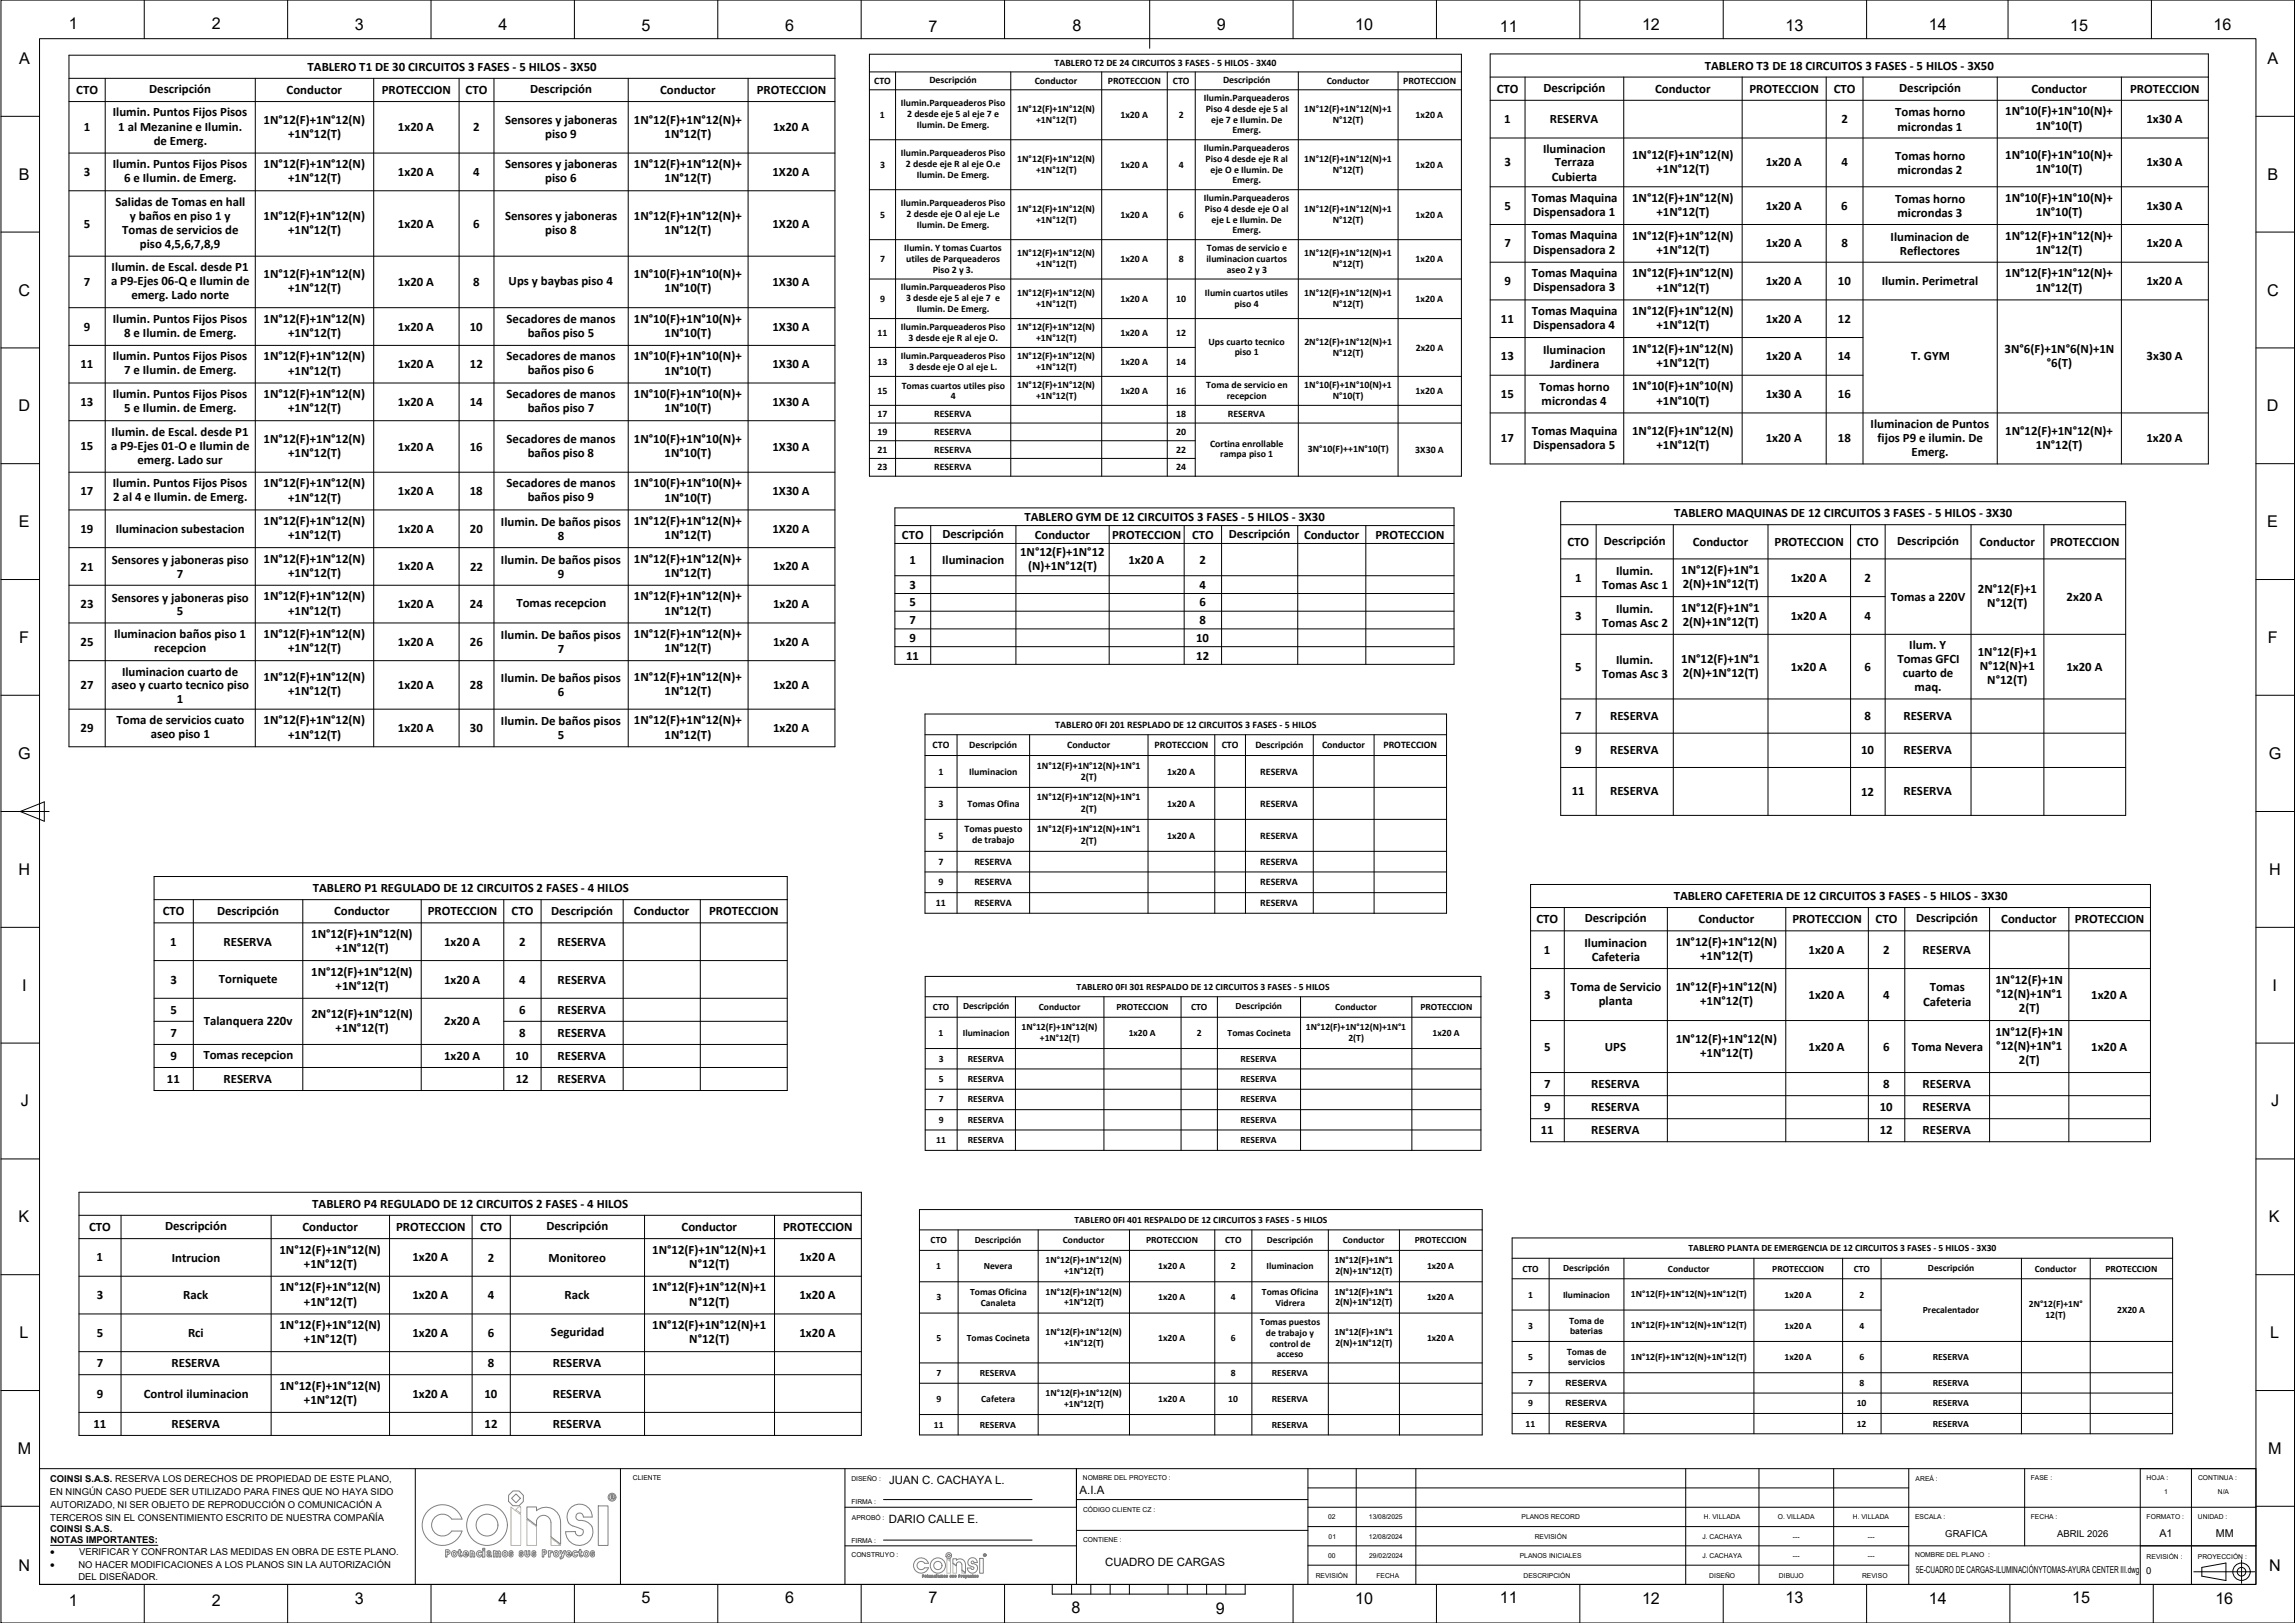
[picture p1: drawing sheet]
<svg xmlns="http://www.w3.org/2000/svg" width="1000mm" height="707mm" viewBox="0 0 1000 707" stroke-linecap="round" stroke-linejoin="round" font-family="sans-serif">
<defs><g id="words">
<g font-size="7">
<text x="29.9" y="12.7">1</text>
<text x="92.2" y="12.7">2</text>
<text x="154.6" y="13.2">3</text>
<text x="217.3" y="13.2">4</text>
<text x="279.6" y="13.7">5</text>
<text x="342.1" y="13.7">6</text>
<text x="404.6" y="13.8">7</text>
<text x="467.4" y="13.7">8</text>
<text x="530.3" y="13.2">9</text>
<text x="590.6" y="13.2">10</text>
<text x="653.5" y="13.8">11</text>
<text x="715.6" y="13.2">12</text>
<text x="778" y="13.7">13</text>
<text x="840.5" y="13.2">14</text>
<text x="902.1" y="13.7">15</text>
<text x="964.6" y="13.2">16</text>
<text x="8.3" y="27.9">A</text>
<text x="988.1" y="27.9">A</text>
<text x="8.3" y="78.3">B</text>
<text x="988.1" y="78.3">B</text>
<text x="8.1" y="128.7">C</text>
<text x="987.9" y="128.7">C</text>
<text x="8" y="179.2">D</text>
<text x="987.9" y="179.2">D</text>
<text x="8.2" y="229.6">E</text>
<text x="988.1" y="229.6">E</text>
<text x="8.4" y="280">F</text>
<text x="988.2" y="280">F</text>
<text x="8" y="330.7">G</text>
<text x="988.7" y="330.7">G</text>
<text x="8.1" y="381.1">H</text>
<text x="988.8" y="381.1">H</text>
<text x="9.7" y="431.6">I</text>
<text x="990.4" y="431.6">I</text>
<text x="9.1" y="482">J</text>
<text x="989.8" y="482">J</text>
<text x="8" y="532.5">K</text>
<text x="988.8" y="532.5">K</text>
<text x="8.6" y="582.9">L</text>
<text x="989.3" y="582.9">L</text>
<text x="7.7" y="633.3">M</text>
<text x="988.4" y="633.3">M</text>
<text x="8.1" y="684.2">N</text>
<text x="988.8" y="684.2">N</text>
<text x="29.9" y="699.4">1</text>
<text x="92.2" y="699.4">2</text>
<text x="154.6" y="698.8">3</text>
<text x="217.3" y="698.9">4</text>
<text x="279.6" y="698.2">5</text>
<text x="342.1" y="698.2">6</text>
<text x="404.6" y="698.3">7</text>
<text x="590.6" y="698.8">10</text>
<text x="653.5" y="698.3">11</text>
<text x="715.6" y="698.9">12</text>
<text x="778" y="698.2">13</text>
<text x="840.5" y="698.9">14</text>
<text x="903" y="698.2">15</text>
<text x="965.4" y="698.8">16</text>
<text x="467" y="702.5">8</text>
<text x="529.9" y="703">9</text>
</g>
<g font-size="5.6">
<text x="134" y="30.9">TABLERO T1 DE 30 CIRCUITOS 3 FASES - 5 HILOS - 3X50</text>
<text x="742.9" y="30.3">TABLERO T3 DE 18 CIRCUITOS 3 FASES - 5 HILOS - 3X50</text>
<text x="33.2" y="40.9">CTO</text>
<text x="65" y="40.6">Descripción</text>
<text x="124.9" y="41.1">Conductor</text>
<text x="166.3" y="40.9">PROTECCION</text>
<text x="202.9" y="40.9">CTO</text>
<text x="231" y="40.6">Descripción</text>
<text x="287.7" y="41.1">Conductor</text>
<text x="329.8" y="40.9">PROTECCION</text>
<text x="652.2" y="40.4">CTO</text>
<text x="672.6" y="40">Descripción</text>
<text x="721.2" y="40.5">Conductor</text>
<text x="762.4" y="40.4">PROTECCION</text>
<text x="799.1" y="40.4">CTO</text>
<text x="827.6" y="40">Descripción</text>
<text x="885.2" y="40.5">Conductor</text>
<text x="928.3" y="40.4">PROTECCION</text>
<text x="49.1" y="50.7">Ilumin. Puntos Fijos Pisos</text>
<text x="114.9" y="53.8">1N°12(F)+1N°12(N)</text>
<text x="220.1" y="53.8">Sensores y jaboneras</text>
<text x="276.3" y="53.8">1N°12(F)+1N°12(N)+</text>
<text x="655.5" y="53.7">1</text>
<text x="675.4" y="53.7">RESERVA</text>
<text x="802.4" y="53.7">2</text>
<text x="825.9" y="50.7">Tomas horno</text>
<text x="873.8" y="50.2">1N°10(F)+1N°10(N)+</text>
<text x="935.4" y="53.7">1x30 A</text>
<text x="36.5" y="57.2">1</text>
<text x="51.6" y="56.9">1 al Mezanine e Ilumin.</text>
<text x="173.4" y="57.2">1x20 A</text>
<text x="206.2" y="57.3">2</text>
<text x="237.6" y="59.9">piso 9</text>
<text x="336.9" y="57.2">1x20 A</text>
<text x="826.9" y="56.9">microndas 1</text>
<text x="887.2" y="56.5">1N°10(T)</text>
<text x="67" y="63">de Emerg.</text>
<text x="125.6" y="60">+1N°12(T)</text>
<text x="289.6" y="60">1N°12(T)</text>
<text x="672.4" y="66.6">Iluminacion</text>
<text x="711.2" y="69.1">1N°12(F)+1N°12(N)</text>
<text x="825.9" y="69.6">Tomas horno</text>
<text x="873.8" y="69.1">1N°10(F)+1N°10(N)+</text>
<text x="36.5" y="76.7">3</text>
<text x="49.1" y="73.2">Ilumin. Puntos Fijos Pisos</text>
<text x="114.9" y="73.2">1N°12(F)+1N°12(N)</text>
<text x="173.4" y="76.7">1x20 A</text>
<text x="206.2" y="76.7">4</text>
<text x="220.1" y="73.2">Sensores y jaboneras</text>
<text x="276.3" y="73.2">1N°12(F)+1N°12(N)+</text>
<text x="336.6" y="76.7">1X20 A</text>
<text x="655.6" y="72.5">3</text>
<text x="677.6" y="72.5">Terraza</text>
<text x="721.9" y="75.3">+1N°12(T)</text>
<text x="769.5" y="72.5">1x20 A</text>
<text x="802.4" y="72.5">4</text>
<text x="826.9" y="75.7">microndas 2</text>
<text x="887.2" y="75.3">1N°10(T)</text>
<text x="935.4" y="72.5">1x30 A</text>
<text x="54.1" y="79.4">6 e Ilumin. de Emerg.</text>
<text x="125.6" y="79.5">+1N°12(T)</text>
<text x="237.6" y="79.3">piso 6</text>
<text x="289.6" y="79.5">1N°12(T)</text>
<text x="676.2" y="78.7">Cubierta</text>
<text x="50.3" y="89.5">Salidas de Tomas en hall</text>
<text x="667.6" y="87.8">Tomas Maquina</text>
<text x="711.2" y="87.9">1N°12(F)+1N°12(N)</text>
<text x="825.9" y="88.3">Tomas horno</text>
<text x="873.8" y="87.9">1N°10(F)+1N°10(N)+</text>
<text x="56.6" y="95.7">y baños en piso 1 y</text>
<text x="114.9" y="95.7">1N°12(F)+1N°12(N)</text>
<text x="220.1" y="95.7">Sensores y jaboneras</text>
<text x="276.3" y="95.7">1N°12(F)+1N°12(N)+</text>
<text x="655.6" y="91.3">5</text>
<text x="668.1" y="94">Dispensadora 1</text>
<text x="721.9" y="94.1">+1N°12(T)</text>
<text x="769.5" y="91.4">1x20 A</text>
<text x="802.4" y="91.4">6</text>
<text x="826.9" y="94.5">microndas 3</text>
<text x="887.2" y="94.1">1N°10(T)</text>
<text x="935.4" y="91.4">1x30 A</text>
<text x="36.5" y="99.1">5</text>
<text x="53.3" y="101.9">Tomas de servicios de</text>
<text x="125.6" y="101.9">+1N°12(T)</text>
<text x="173.4" y="99.1">1x20 A</text>
<text x="206.2" y="99.1">6</text>
<text x="237.6" y="101.8">piso 8</text>
<text x="289.6" y="101.9">1N°12(T)</text>
<text x="336.6" y="99.1">1X20 A</text>
<text x="61" y="107.9">piso 4,5,6,7,8,9</text>
<text x="655.6" y="107.8">7</text>
<text x="667.6" y="104.3">Tomas Maquina</text>
<text x="711.2" y="104.4">1N°12(F)+1N°12(N)</text>
<text x="769.5" y="107.8">1x20 A</text>
<text x="802.4" y="107.8">8</text>
<text x="823.9" y="104.8">Iluminacion de</text>
<text x="873.8" y="104.4">1N°12(F)+1N°12(N)+</text>
<text x="935.4" y="107.8">1x20 A</text>
<text x="668.1" y="110.4">Dispensadora 2</text>
<text x="721.9" y="110.6">+1N°12(T)</text>
<text x="827.9" y="111">Reflectores</text>
<text x="887.2" y="110.6">1N°12(T)</text>
<text x="48.6" y="118">Ilumin. de Escal. desde P1</text>
<text x="36.5" y="124.6">7</text>
<text x="48.4" y="124.2">a P9-Ejes 06-Q e Ilumin de</text>
<text x="114.9" y="121.2">1N°12(F)+1N°12(N)</text>
<text x="173.4" y="124.6">1x20 A</text>
<text x="206.2" y="124.6">8</text>
<text x="221.7" y="124.2">Ups y baybas piso 4</text>
<text x="276.3" y="121.2">1N°10(F)+1N°10(N)+</text>
<text x="336.6" y="124.6">1X30 A</text>
<text x="655.6" y="124.2">9</text>
<text x="667.6" y="120.7">Tomas Maquina</text>
<text x="711.2" y="120.7">1N°12(F)+1N°12(N)</text>
<text x="769.5" y="124.2">1x20 A</text>
<text x="800.9" y="124.2">10</text>
<text x="820" y="124.3">Ilumin. Perimetral</text>
<text x="873.8" y="120.7">1N°12(F)+1N°12(N)+</text>
<text x="935.4" y="124.2">1x20 A</text>
<text x="57.2" y="130.3">emerg. Lado norte</text>
<text x="125.6" y="127.4">+1N°12(T)</text>
<text x="289.6" y="127.4">1N°10(T)</text>
<text x="668.1" y="126.8">Dispensadora 3</text>
<text x="721.9" y="127">+1N°12(T)</text>
<text x="887.2" y="127">1N°12(T)</text>
<text x="667.6" y="137.1">Tomas Maquina</text>
<text x="711.2" y="137.2">1N°12(F)+1N°12(N)</text>
<text x="36.6" y="144">9</text>
<text x="49.1" y="140.5">Ilumin. Puntos Fijos Pisos</text>
<text x="114.9" y="140.5">1N°12(F)+1N°12(N)</text>
<text x="173.4" y="144">1x20 A</text>
<text x="204.7" y="144">10</text>
<text x="220.8" y="140.5">Secadores de manos</text>
<text x="276.3" y="140.5">1N°10(F)+1N°10(N)+</text>
<text x="336.6" y="144">1X30 A</text>
<text x="654.1" y="140.6">11</text>
<text x="668.1" y="143.3">Dispensadora 4</text>
<text x="721.9" y="143.4">+1N°12(T)</text>
<text x="769.5" y="140.6">1x20 A</text>
<text x="800.9" y="140.6">12</text>
<text x="54.1" y="146.7">8 e Ilumin. de Emerg.</text>
<text x="125.6" y="146.8">+1N°12(T)</text>
<text x="230" y="146.7">baños piso 5</text>
<text x="289.6" y="146.8">1N°10(T)</text>
<text x="672.4" y="154.1">Iluminacion</text>
<text x="711.2" y="153.6">1N°12(F)+1N°12(N)</text>
<text x="873.6" y="153.6">3N°6(F)+1N°6(N)+1N</text>
<text x="35.1" y="160.4">11</text>
<text x="49.1" y="157">Ilumin. Puntos Fijos Pisos</text>
<text x="114.9" y="157">1N°12(F)+1N°12(N)</text>
<text x="173.4" y="160.4">1x20 A</text>
<text x="204.8" y="160.4">12</text>
<text x="220.8" y="157">Secadores de manos</text>
<text x="276.3" y="157">1N°10(F)+1N°10(N)+</text>
<text x="336.6" y="160.4">1X30 A</text>
<text x="654.1" y="157">13</text>
<text x="675.5" y="160.2">Jardinera</text>
<text x="721.9" y="159.9">+1N°12(T)</text>
<text x="769.5" y="157">1x20 A</text>
<text x="800.9" y="157">14</text>
<text x="832.9" y="157">T. GYM</text>
<text x="892" y="159.9">°6(T)</text>
<text x="935.5" y="157">3x30 A</text>
<text x="54.1" y="163.1">7 e Ilumin. de Emerg.</text>
<text x="125.6" y="163.2">+1N°12(T)</text>
<text x="230" y="163.1">baños piso 6</text>
<text x="289.6" y="163.2">1N°10(T)</text>
<text x="49.1" y="173.4">Ilumin. Puntos Fijos Pisos</text>
<text x="114.9" y="173.4">1N°12(F)+1N°12(N)</text>
<text x="220.8" y="173.4">Secadores de manos</text>
<text x="276.3" y="173.4">1N°10(F)+1N°10(N)+</text>
<text x="654.1" y="173.4">15</text>
<text x="670.9" y="170.4">Tomas horno</text>
<text x="711.2" y="170">1N°10(F)+1N°10(N)</text>
<text x="769.5" y="173.4">1x30 A</text>
<text x="800.9" y="173.4">16</text>
<text x="35.1" y="176.8">13</text>
<text x="54.1" y="179.5">5 e Ilumin. de Emerg.</text>
<text x="125.6" y="179.7">+1N°12(T)</text>
<text x="173.4" y="176.8">1x20 A</text>
<text x="204.7" y="176.8">14</text>
<text x="230" y="179.5">baños piso 7</text>
<text x="289.6" y="179.7">1N°10(T)</text>
<text x="336.6" y="176.8">1X30 A</text>
<text x="671.8" y="176.6">microndas 4</text>
<text x="721.9" y="176.2">+1N°10(T)</text>
<text x="48.6" y="189.7">Ilumin. de Escal. desde P1</text>
<text x="667.6" y="189.3">Tomas Maquina</text>
<text x="711.2" y="189.3">1N°12(F)+1N°12(N)</text>
<text x="815.2" y="186.4">Iluminacion de Puntos</text>
<text x="873.8" y="189.3">1N°12(F)+1N°12(N)+</text>
<text x="35.1" y="196.2">15</text>
<text x="48.4" y="195.9">a P9-Ejes 01-O e Ilumin de</text>
<text x="114.9" y="192.8">1N°12(F)+1N°12(N)</text>
<text x="173.4" y="196.3">1x20 A</text>
<text x="204.7" y="196.3">16</text>
<text x="220.8" y="192.8">Secadores de manos</text>
<text x="276.3" y="192.8">1N°10(F)+1N°10(N)+</text>
<text x="336.6" y="196.3">1X30 A</text>
<text x="654" y="192.7">17</text>
<text x="668.1" y="195.4">Dispensadora 5</text>
<text x="721.9" y="195.6">+1N°12(T)</text>
<text x="769.5" y="192.7">1x20 A</text>
<text x="800.9" y="192.7">18</text>
<text x="818.2" y="192.5">fijos P9 e ilumin. De</text>
<text x="887.2" y="195.6">1N°12(T)</text>
<text x="935.4" y="192.7">1x20 A</text>
<text x="59.9" y="202.1">emerg. Lado sur</text>
<text x="125.6" y="199.1">+1N°12(T)</text>
<text x="230" y="199">baños piso 8</text>
<text x="289.6" y="199.1">1N°10(T)</text>
<text x="833" y="198.4">Emerg.</text>
<text x="35.1" y="215.7">17</text>
<text x="49.1" y="212.2">Ilumin. Puntos Fijos Pisos</text>
<text x="114.9" y="212.3">1N°12(F)+1N°12(N)</text>
<text x="173.4" y="215.7">1x20 A</text>
<text x="204.7" y="215.7">18</text>
<text x="220.8" y="212.2">Secadores de manos</text>
<text x="276.3" y="212.3">1N°10(F)+1N°10(N)+</text>
<text x="336.6" y="215.7">1X30 A</text>
<text x="49.4" y="218.4">2 al 4 e Ilumin. de Emerg.</text>
<text x="125.6" y="218.5">+1N°12(T)</text>
<text x="230" y="218.4">baños piso 9</text>
<text x="289.6" y="218.5">1N°10(T)</text>
<text x="446.4" y="226.8">TABLERO GYM DE 12 CIRCUITOS 3 FASES - 5 HILOS - 3X30</text>
<text x="729.6" y="225">TABLERO MAQUINAS DE 12 CIRCUITOS 3 FASES - 5 HILOS - 3X30</text>
<text x="35.1" y="232.1">19</text>
<text x="50.4" y="232.2">Iluminacion subestacion</text>
<text x="114.9" y="228.6">1N°12(F)+1N°12(N)</text>
<text x="173.4" y="232.1">1x20 A</text>
<text x="204.8" y="232.1">20</text>
<text x="218.3" y="229.2">Ilumin. De baños pisos</text>
<text x="276.3" y="228.6">1N°12(F)+1N°12(N)+</text>
<text x="336.6" y="232.1">1X20 A</text>
<text x="125.6" y="234.9">+1N°12(T)</text>
<text x="243.1" y="235.2">8</text>
<text x="289.6" y="234.9">1N°12(T)</text>
<text x="393.1" y="234.6">CTO</text>
<text x="410.7" y="234.3">Descripción</text>
<text x="450.9" y="234.7">Conductor</text>
<text x="484.7" y="234.6">PROTECCION</text>
<text x="519.5" y="234.6">CTO</text>
<text x="535.5" y="234.3">Descripción</text>
<text x="568.3" y="234.7">Conductor</text>
<text x="599.4" y="234.6">PROTECCION</text>
<text x="683.1" y="237.8">CTO</text>
<text x="698.9" y="237.4">Descripción</text>
<text x="737.7" y="237.9">Conductor</text>
<text x="773.3" y="237.8">PROTECCION</text>
<text x="809.2" y="237.8">CTO</text>
<text x="826.7" y="237.4">Descripción</text>
<text x="862.6" y="237.9">Conductor</text>
<text x="893.4" y="237.8">PROTECCION</text>
<text x="48.7" y="245.7">Sensores y jaboneras piso</text>
<text x="114.9" y="245.1">1N°12(F)+1N°12(N)</text>
<text x="218.3" y="245.6">Ilumin. De baños pisos</text>
<text x="276.3" y="245.1">1N°12(F)+1N°12(N)+</text>
<text x="396.3" y="245.5">1</text>
<text x="410.6" y="245.6">Iluminacion</text>
<text x="444.6" y="242.1">1N°12(F)+1N°12</text>
<text x="491.7" y="245.5">1x20 A</text>
<text x="522.8" y="245.6">2</text>
<text x="35.1" y="248.5">21</text>
<text x="77.1" y="251.6">7</text>
<text x="125.6" y="251.3">+1N°12(T)</text>
<text x="173.4" y="248.5">1x20 A</text>
<text x="204.9" y="248.5">22</text>
<text x="243.1" y="251.6">9</text>
<text x="289.6" y="251.3">1N°12(T)</text>
<text x="336.9" y="248.5">1x20 A</text>
<text x="448" y="248.3">(N)+1N°12(T)</text>
<text x="704.3" y="250.6">Ilumin.</text>
<text x="732.7" y="250">1N°12(F)+1N°1</text>
<text x="396.4" y="256.4">3</text>
<text x="522.8" y="256.4">4</text>
<text x="686.4" y="253.4">1</text>
<text x="698.2" y="256.5">Tomas Asc 1</text>
<text x="733.3" y="256.3">2(N)+1N°12(T)</text>
<text x="780.4" y="253.4">1x20 A</text>
<text x="812.5" y="253.5">2</text>
<text x="48.7" y="262.1">Sensores y jaboneras piso</text>
<text x="114.9" y="261.5">1N°12(F)+1N°12(N)</text>
<text x="276.3" y="261.5">1N°12(F)+1N°12(N)+</text>
<text x="824.1" y="261.7">Tomas a 220V</text>
<text x="861.9" y="258.2">2N°12(F)+1</text>
<text x="900.6" y="261.7">2x20 A</text>
<text x="35.1" y="264.9">23</text>
<text x="77.1" y="268">5</text>
<text x="125.6" y="267.8">+1N°12(T)</text>
<text x="173.4" y="264.9">1x20 A</text>
<text x="204.8" y="265">24</text>
<text x="225" y="264.5">Tomas recepcion</text>
<text x="289.6" y="267.8">1N°12(T)</text>
<text x="336.9" y="264.9">1x20 A</text>
<text x="396.4" y="264.1">5</text>
<text x="522.7" y="264.1">6</text>
<text x="686.4" y="269.9">3</text>
<text x="704.3" y="267">Ilumin.</text>
<text x="732.7" y="266.4">1N°12(F)+1N°1</text>
<text x="780.4" y="269.9">1x20 A</text>
<text x="812.6" y="269.9">4</text>
<text x="866" y="264.5">N°12(T)</text>
<text x="396.4" y="271.8">7</text>
<text x="522.8" y="271.8">8</text>
<text x="698.2" y="273">Tomas Asc 2</text>
<text x="733.3" y="272.7">2(N)+1N°12(T)</text>
<text x="35.1" y="281.3">25</text>
<text x="49.7" y="278">Iluminacion baños piso 1</text>
<text x="114.9" y="277.9">1N°12(F)+1N°12(N)</text>
<text x="173.4" y="281.3">1x20 A</text>
<text x="204.8" y="281.3">26</text>
<text x="218.3" y="278.5">Ilumin. De baños pisos</text>
<text x="276.3" y="277.9">1N°12(F)+1N°12(N)+</text>
<text x="336.9" y="281.3">1x20 A</text>
<text x="396.4" y="279.6">9</text>
<text x="521.3" y="279.6">10</text>
<text x="67.2" y="284">recepcion</text>
<text x="125.6" y="284.1">+1N°12(T)</text>
<text x="243.1" y="284.4">7</text>
<text x="289.6" y="284.1">1N°12(T)</text>
<text x="394.9" y="287.3">11</text>
<text x="521.3" y="287.3">12</text>
<text x="832" y="282.8">Ilum. Y</text>
<text x="861.9" y="285.6">1N°12(F)+1</text>
<text x="686.4" y="292.1">5</text>
<text x="704.3" y="289.3">Ilumin.</text>
<text x="732.7" y="288.7">1N°12(F)+1N°1</text>
<text x="780.4" y="292.1">1x20 A</text>
<text x="812.5" y="292.1">6</text>
<text x="826.9" y="288.7">Tomas GFCI</text>
<text x="862.8" y="291.8">N°12(N)+1</text>
<text x="900.5" y="292.1">1x20 A</text>
<text x="53.2" y="294.3">Iluminacion cuarto de</text>
<text x="114.9" y="296.7">1N°12(F)+1N°12(N)</text>
<text x="218.3" y="297.2">Ilumin. De baños pisos</text>
<text x="276.3" y="296.7">1N°12(F)+1N°12(N)+</text>
<text x="698.2" y="295.2">Tomas Asc 3</text>
<text x="733.3" y="295">2(N)+1N°12(T)</text>
<text x="829.2" y="294.9">cuarto de</text>
<text x="866" y="298.1">N°12(T)</text>
<text x="35.1" y="300.1">27</text>
<text x="48.6" y="300.3">aseo y cuarto tecnico piso</text>
<text x="125.6" y="302.9">+1N°12(T)</text>
<text x="173.4" y="300.1">1x20 A</text>
<text x="204.8" y="300.1">28</text>
<text x="243.1" y="303.2">6</text>
<text x="289.6" y="302.9">1N°12(T)</text>
<text x="336.9" y="300.1">1x20 A</text>
<text x="834.3" y="300.8">maq.</text>
<text x="77" y="306.2">1</text>
<text x="50.8" y="315.5">Toma de servicios cuato</text>
<text x="114.9" y="315.4">1N°12(F)+1N°12(N)</text>
<text x="218.3" y="316">Ilumin. De baños pisos</text>
<text x="276.3" y="315.4">1N°12(F)+1N°12(N)+</text>
<text x="686.4" y="313.7">7</text>
<text x="701.7" y="313.7">RESERVA</text>
<text x="812.5" y="313.7">8</text>
<text x="829.5" y="313.7">RESERVA</text>
<text x="35.1" y="318.9">29</text>
<text x="65.7" y="321.5">aseo piso 1</text>
<text x="125.6" y="321.7">+1N°12(T)</text>
<text x="173.4" y="318.9">1x20 A</text>
<text x="204.8" y="318.9">30</text>
<text x="243.1" y="321.9">5</text>
<text x="289.6" y="321.7">1N°12(T)</text>
<text x="336.9" y="318.9">1x20 A</text>
<text x="686.5" y="328.6">9</text>
<text x="701.7" y="328.6">RESERVA</text>
<text x="811" y="328.6">10</text>
<text x="829.5" y="328.6">RESERVA</text>
<text x="685" y="346.5">11</text>
<text x="701.7" y="346.5">RESERVA</text>
<text x="811.1" y="346.5">12</text>
<text x="829.5" y="346.5">RESERVA</text>
<text x="136.3" y="388.6">TABLERO P1 REGULADO DE 12 CIRCUITOS 2 FASES - 4 HILOS</text>
<text x="729.4" y="392">TABLERO CAFETERIA DE 12 CIRCUITOS 3 FASES - 5 HILOS - 3X30</text>
<text x="71" y="398.7">CTO</text>
<text x="94.6" y="398.4">Descripción</text>
<text x="145.6" y="398.8">Conductor</text>
<text x="186.4" y="398.7">PROTECCION</text>
<text x="222.9" y="398.7">CTO</text>
<text x="240.2" y="398.4">Descripción</text>
<text x="276.2" y="398.8">Conductor</text>
<text x="309" y="398.7">PROTECCION</text>
<text x="690.6" y="401.8">Descripción</text>
<text x="835" y="401.8">Descripción</text>
<text x="669.6" y="402.2">CTO</text>
<text x="740.2" y="402.3">Conductor</text>
<text x="781.1" y="402.2">PROTECCION</text>
<text x="817.4" y="402.2">CTO</text>
<text x="872.1" y="402.3">Conductor</text>
<text x="904.2" y="402.2">PROTECCION</text>
<text x="74.2" y="412">1</text>
<text x="97.4" y="412">RESERVA</text>
<text x="135.6" y="408.6">1N°12(F)+1N°12(N)</text>
<text x="193.5" y="412">1x20 A</text>
<text x="226.2" y="412">2</text>
<text x="243" y="412">RESERVA</text>
<text x="690.5" y="412.5">Iluminacion</text>
<text x="730.2" y="412">1N°12(F)+1N°12(N)</text>
<text x="146.3" y="414.8">+1N°12(T)</text>
<text x="672.8" y="415.5">1</text>
<text x="693.6" y="418.6">Cafeteria</text>
<text x="740.9" y="418.3">+1N°12(T)</text>
<text x="788.2" y="415.4">1x20 A</text>
<text x="820.7" y="415.5">2</text>
<text x="837.9" y="415.4">RESERVA</text>
<text x="135.6" y="425">1N°12(F)+1N°12(N)</text>
<text x="74.3" y="428.4">3</text>
<text x="95.3" y="428">Torniquete</text>
<text x="146.3" y="431.2">+1N°12(T)</text>
<text x="193.5" y="428.4">1x20 A</text>
<text x="226.3" y="428.4">4</text>
<text x="243" y="428.4">RESERVA</text>
<text x="684.4" y="431.5">Toma de Servicio</text>
<text x="730.2" y="431.5">1N°12(F)+1N°12(N)</text>
<text x="841" y="431.8">Tomas</text>
<text x="869.6" y="428.4">1N°12(F)+1N</text>
<text x="672.9" y="435">3</text>
<text x="696.7" y="437.7">planta</text>
<text x="740.9" y="437.8">+1N°12(T)</text>
<text x="788.2" y="435">1x20 A</text>
<text x="820.7" y="435">4</text>
<text x="869.9" y="434.7">°12(N)+1N°1</text>
<text x="911.3" y="435">1x20 A</text>
<text x="74.3" y="441.6">5</text>
<text x="135.7" y="443.2">2N°12(F)+1N°12(N)</text>
<text x="226.2" y="441.6">6</text>
<text x="243" y="441.6">RESERVA</text>
<text x="838" y="438">Cafeteria</text>
<text x="879.8" y="440.9">2(T)</text>
<text x="88.8" y="446.3">Talanquera 220v</text>
<text x="146.3" y="449.5">+1N°12(T)</text>
<text x="193.6" y="446.7">2x20 A</text>
<text x="74.3" y="451.7">7</text>
<text x="226.3" y="451.7">8</text>
<text x="243" y="451.7">RESERVA</text>
<text x="730.2" y="454.2">1N°12(F)+1N°12(N)</text>
<text x="869.6" y="451.1">1N°12(F)+1N</text>
<text x="74.3" y="461.7">9</text>
<text x="88.6" y="461.3">Tomas recepcion</text>
<text x="193.5" y="461.7">1x20 A</text>
<text x="224.7" y="461.7">10</text>
<text x="243" y="461.7">RESERVA</text>
<text x="672.9" y="457.6">5</text>
<text x="699.4" y="457.6">UPS</text>
<text x="740.9" y="460.5">+1N°12(T)</text>
<text x="788.2" y="457.6">1x20 A</text>
<text x="820.7" y="457.6">6</text>
<text x="833.2" y="457.6">Toma Nevera</text>
<text x="869.9" y="457.3">°12(N)+1N°1</text>
<text x="911.3" y="457.6">1x20 A</text>
<text x="879.8" y="463.6">2(T)</text>
<text x="72.8" y="471.8">11</text>
<text x="97.4" y="471.8">RESERVA</text>
<text x="224.7" y="471.8">12</text>
<text x="243" y="471.8">RESERVA</text>
<text x="672.9" y="474">7</text>
<text x="693.5" y="474">RESERVA</text>
<text x="820.7" y="474">8</text>
<text x="837.9" y="474">RESERVA</text>
<text x="673" y="484">9</text>
<text x="693.5" y="484">RESERVA</text>
<text x="819.1" y="484">10</text>
<text x="837.9" y="484">RESERVA</text>
<text x="671.4" y="494.1">11</text>
<text x="693.5" y="494.1">RESERVA</text>
<text x="819.2" y="494.1">12</text>
<text x="837.9" y="494.1">RESERVA</text>
<text x="136.1" y="526.1">TABLERO P4 REGULADO DE 12 CIRCUITOS 2 FASES - 4 HILOS</text>
<text x="38.8" y="536.2">CTO</text>
<text x="71.9" y="535.9">Descripción</text>
<text x="131.8" y="536.3">Conductor</text>
<text x="172.6" y="536.2">PROTECCION</text>
<text x="209.3" y="536.2">CTO</text>
<text x="238.1" y="535.9">Descripción</text>
<text x="297" y="536.3">Conductor</text>
<text x="341.3" y="536.2">PROTECCION</text>
<text x="42.1" y="549.5">1</text>
<text x="74.8" y="549.5">Intrucion</text>
<text x="121.8" y="546.1">1N°12(F)+1N°12(N)</text>
<text x="179.7" y="549.5">1x20 A</text>
<text x="212.6" y="549.5">2</text>
<text x="239.1" y="549.5">Monitoreo</text>
<text x="284.2" y="546.1">1N°12(F)+1N°12(N)+1</text>
<text x="348.4" y="549.5">1x20 A</text>
<text x="132.5" y="552.3">+1N°12(T)</text>
<text x="300.4" y="552.3">N°12(T)</text>
<text x="121.8" y="562.5">1N°12(F)+1N°12(N)</text>
<text x="284.2" y="562.5">1N°12(F)+1N°12(N)+1</text>
<text x="42.2" y="565.9">3</text>
<text x="79.8" y="566">Rack</text>
<text x="132.5" y="568.7">+1N°12(T)</text>
<text x="179.7" y="565.9">1x20 A</text>
<text x="212.6" y="565.9">4</text>
<text x="246" y="566">Rack</text>
<text x="300.4" y="568.7">N°12(T)</text>
<text x="348.4" y="565.9">1x20 A</text>
<text x="121.8" y="578.9">1N°12(F)+1N°12(N)</text>
<text x="240.1" y="582">Seguridad</text>
<text x="284.2" y="578.9">1N°12(F)+1N°12(N)+1</text>
<text x="42.2" y="582.3">5</text>
<text x="82" y="582.4">Rci</text>
<text x="132.5" y="585.1">+1N°12(T)</text>
<text x="179.7" y="582.3">1x20 A</text>
<text x="212.6" y="582.3">6</text>
<text x="300.4" y="585.1">N°12(T)</text>
<text x="348.4" y="582.3">1x20 A</text>
<text x="42.2" y="595.5">7</text>
<text x="74.8" y="595.5">RESERVA</text>
<text x="212.6" y="595.5">8</text>
<text x="240.9" y="595.5">RESERVA</text>
<text x="121.8" y="605.4">1N°12(F)+1N°12(N)</text>
<text x="42.2" y="608.8">9</text>
<text x="62.7" y="608.9">Control iluminacion</text>
<text x="132.5" y="611.6">+1N°12(T)</text>
<text x="179.7" y="608.8">1x20 A</text>
<text x="211.1" y="608.8">10</text>
<text x="240.9" y="608.8">RESERVA</text>
<text x="40.7" y="622">11</text>
<text x="74.8" y="622">RESERVA</text>
<text x="211.2" y="622">12</text>
<text x="240.9" y="622">RESERVA</text>
</g>
<g font-size="5">
<text x="387.5" y="646.5">JUAN C. CACHAYA L.</text>
<text x="470.5" y="650.9">A.I.A</text>
<text x="387.3" y="663.5">DARIO CALLE E.</text>
<text x="481.6" y="682.2">CUADRO DE CARGAS</text>
</g>
<g font-size="4.7">
<text x="941" y="669.4">A1</text>
<text x="965.7" y="669.4">MM</text>
</g>
<g font-size="4.3">
<text x="459.6" y="28.8">TABLERO T2 DE 24 CIRCUITOS 3 FASES - 5 HILOS - 3X40</text>
<text x="381" y="36.6">CTO</text>
<text x="405" y="36.3">Descripción</text>
<text x="450.9" y="36.7">Conductor</text>
<text x="482.8" y="36.6">PROTECCION</text>
<text x="511.1" y="36.6">CTO</text>
<text x="533" y="36.3">Descripción</text>
<text x="578.2" y="36.7">Conductor</text>
<text x="611.5" y="36.6">PROTECCION</text>
<text x="392.5" y="46.4">Ilumin.Parqueaderos Piso</text>
<text x="524.6" y="44.1">Ilumin.Parqueaderos</text>
<text x="383.5" y="51.4">1</text>
<text x="395.3" y="51.1">2 desde eje 5 al eje 7 e</text>
<text x="443.3" y="48.7">1N°12(F)+1N°12(N)</text>
<text x="451.5" y="53.5">+1N°12(T)</text>
<text x="488.2" y="51.4">1x20 A</text>
<text x="513.7" y="51.4">2</text>
<text x="525.4" y="48.8">Piso 4 desde eje 5 al</text>
<text x="527.9" y="53.6">eje 7 e Ilumin. De</text>
<text x="568.4" y="48.7">1N°12(F)+1N°12(N)+1</text>
<text x="580.8" y="53.5">N°12(T)</text>
<text x="616.9" y="51.4">1x20 A</text>
<text x="399.5" y="55.8">Ilumin. De Emerg.</text>
<text x="537.1" y="58.1">Emerg.</text>
<text x="524.6" y="65.8">Ilumin.Parqueaderos</text>
<text x="392.5" y="68.1">Ilumin.Parqueaderos Piso</text>
<text x="443.3" y="70.5">1N°12(F)+1N°12(N)</text>
<text x="525.3" y="70.6">Piso 4 desde eje R al</text>
<text x="568.4" y="70.5">1N°12(F)+1N°12(N)+1</text>
<text x="383.5" y="73.1">3</text>
<text x="394.8" y="72.8">2 desde eje R al eje O.e</text>
<text x="399.5" y="77.6">Ilumin. De Emerg.</text>
<text x="451.5" y="75.3">+1N°12(T)</text>
<text x="488.2" y="73.1">1x20 A</text>
<text x="513.7" y="73.1">4</text>
<text x="527.5" y="75.3">eje O e Ilumin. De</text>
<text x="580.8" y="75.3">N°12(T)</text>
<text x="616.9" y="73.1">1x20 A</text>
<text x="537.1" y="79.8">Emerg.</text>
<text x="392.5" y="89.9">Ilumin.Parqueaderos Piso</text>
<text x="524.6" y="87.6">Ilumin.Parqueaderos</text>
<text x="383.5" y="94.9">5</text>
<text x="395.1" y="94.6">2 desde eje O al eje L.e</text>
<text x="443.3" y="92.2">1N°12(F)+1N°12(N)</text>
<text x="488.2" y="94.9">1x20 A</text>
<text x="513.7" y="94.9">6</text>
<text x="525.1" y="92.3">Piso 4 desde eje O al</text>
<text x="568.4" y="92.2">1N°12(F)+1N°12(N)+1</text>
<text x="616.9" y="94.9">1x20 A</text>
<text x="399.5" y="99.3">Ilumin. De Emerg.</text>
<text x="451.5" y="97">+1N°12(T)</text>
<text x="528" y="97.1">eje L e Ilumin. De</text>
<text x="537.1" y="101.6">Emerg.</text>
<text x="580.8" y="97">N°12(T)</text>
<text x="394.1" y="109.3">Ilumin. Y tomas Cuartos</text>
<text x="443.3" y="111.7">1N°12(F)+1N°12(N)</text>
<text x="525.9" y="109.4">Tomas de servicio e</text>
<text x="568.4" y="111.7">1N°12(F)+1N°12(N)+1</text>
<text x="383.5" y="114.3">7</text>
<text x="394.8" y="114.1">utiles de Parqueaderos</text>
<text x="406.5" y="118.7">Piso 2 y 3.</text>
<text x="451.5" y="116.5">+1N°12(T)</text>
<text x="488.2" y="114.3">1x20 A</text>
<text x="513.7" y="114.3">8</text>
<text x="525.8" y="114.1">iluminacion cuartos</text>
<text x="534.6" y="118.7">aseo 2 y 3</text>
<text x="580.8" y="116.5">N°12(T)</text>
<text x="616.9" y="114.3">1x20 A</text>
<text x="383.5" y="131.5">9</text>
<text x="392.5" y="126.5">Ilumin.Parqueaderos Piso</text>
<text x="394.8" y="131.2">3 desde eje 5 al eje 7 e</text>
<text x="443.3" y="128.9">1N°12(F)+1N°12(N)</text>
<text x="488.2" y="131.5">1x20 A</text>
<text x="512.5" y="131.5">10</text>
<text x="525.1" y="128.9">Ilumin cuartos utiles</text>
<text x="568.4" y="128.9">1N°12(F)+1N°12(N)+1</text>
<text x="616.9" y="131.5">1x20 A</text>
<text x="399.5" y="136">Ilumin. De Emerg.</text>
<text x="451.5" y="133.7">+1N°12(T)</text>
<text x="538" y="133.6">piso 4</text>
<text x="580.8" y="133.7">N°12(T)</text>
<text x="392.5" y="143.8">Ilumin.Parqueaderos Piso</text>
<text x="443.3" y="143.8">1N°12(F)+1N°12(N)</text>
<text x="382.4" y="146.4">11</text>
<text x="395.9" y="148.5">3 desde eje R al eje O.</text>
<text x="451.5" y="148.6">+1N°12(T)</text>
<text x="488.2" y="146.4">1x20 A</text>
<text x="512.5" y="146.4">12</text>
<text x="526.7" y="150.1">Ups cuarto tecnico</text>
<text x="538.1" y="154.7">piso 1</text>
<text x="568.4" y="150.1">2N°12(F)+1N°12(N)+1</text>
<text x="580.8" y="154.9">N°12(T)</text>
<text x="617" y="152.7">2x20 A</text>
<text x="382.4" y="159">13</text>
<text x="392.5" y="156.4">Ilumin.Parqueaderos Piso</text>
<text x="396.2" y="161.1">3 desde eje O al eje L.</text>
<text x="443.3" y="156.4">1N°12(F)+1N°12(N)</text>
<text x="451.5" y="161.2">+1N°12(T)</text>
<text x="488.2" y="159">1x20 A</text>
<text x="512.5" y="159">14</text>
<text x="382.4" y="171.6">15</text>
<text x="392.9" y="169.5">Tomas cuartos utiles piso</text>
<text x="414.3" y="174">4</text>
<text x="443.3" y="169">1N°12(F)+1N°12(N)</text>
<text x="451.5" y="173.8">+1N°12(T)</text>
<text x="488.2" y="171.6">1x20 A</text>
<text x="512.5" y="171.6">16</text>
<text x="525.7" y="169">Toma de servicio en</text>
<text x="534.6" y="173.7">recepcion</text>
<text x="568.4" y="169">1N°10(F)+1N°10(N)+1</text>
<text x="580.8" y="173.8">N°10(T)</text>
<text x="616.9" y="171.6">1x20 A</text>
<text x="382.4" y="181.8">17</text>
<text x="407.2" y="181.8">RESERVA</text>
<text x="512.5" y="181.8">18</text>
<text x="535.1" y="181.8">RESERVA</text>
<text x="382.4" y="189.5">19</text>
<text x="407.2" y="189.5">RESERVA</text>
<text x="512.6" y="189.5">20</text>
<text x="382.4" y="197.2">21</text>
<text x="407.2" y="197.2">RESERVA</text>
<text x="512.6" y="197.2">22</text>
<text x="527.3" y="194.6">Cortina enrollable</text>
<text x="569.9" y="197">3N°10(F)++1N°10(T)</text>
<text x="616.8" y="197.2">3X30 A</text>
<text x="531.8" y="199.3">rampa piso 1</text>
<text x="382.4" y="204.9">23</text>
<text x="407.2" y="204.9">RESERVA</text>
<text x="512.6" y="204.9">24</text>
<text x="459.8" y="316.9">TABLERO 0FI 201 RESPLADO DE 12 CIRCUITOS 3 FASES - 5 HILOS</text>
<text x="406.4" y="325.9">CTO</text>
<text x="422.4" y="325.7">Descripción</text>
<text x="465.1" y="326">Conductor</text>
<text x="503.1" y="325.9">PROTECCION</text>
<text x="532.4" y="325.9">CTO</text>
<text x="547.1" y="325.7">Descripción</text>
<text x="576.1" y="326">Conductor</text>
<text x="602.9" y="325.9">PROTECCION</text>
<text x="451.9" y="334.8">1N°12(F)+1N°12(N)+1N°1</text>
<text x="408.9" y="337.4">1</text>
<text x="422.3" y="337.5">Iluminacion</text>
<text x="471" y="339.6">2(T)</text>
<text x="508.6" y="337.4">1x20 A</text>
<text x="549.2" y="337.4">RESERVA</text>
<text x="409" y="351.3">3</text>
<text x="421.7" y="351.4">Tomas Ofina</text>
<text x="451.9" y="348.7">1N°12(F)+1N°12(N)+1N°1</text>
<text x="471" y="353.5">2(T)</text>
<text x="508.6" y="351.3">1x20 A</text>
<text x="549.2" y="351.3">RESERVA</text>
<text x="409" y="365.3">5</text>
<text x="420.3" y="362.5">Tomas puesto</text>
<text x="451.9" y="362.6">1N°12(F)+1N°12(N)+1N°1</text>
<text x="508.6" y="365.3">1x20 A</text>
<text x="549.2" y="365.3">RESERVA</text>
<text x="423.6" y="367.2">de trabajo</text>
<text x="471" y="367.5">2(T)</text>
<text x="409" y="376.7">7</text>
<text x="424.6" y="376.7">RESERVA</text>
<text x="549.2" y="376.7">RESERVA</text>
<text x="409" y="385.7">9</text>
<text x="424.6" y="385.7">RESERVA</text>
<text x="549.2" y="385.7">RESERVA</text>
<text x="407.8" y="394.7">11</text>
<text x="424.6" y="394.7">RESERVA</text>
<text x="549.2" y="394.7">RESERVA</text>
<text x="21.8" y="677.2">·</text>
<text x="21.8" y="682.9">·</text>
</g>
<g font-size="4.2">
<text x="469.2" y="431.1">TABLERO 0FI 301 RESPALDO DE 12 CIRCUITOS 3 FASES - 5 HILOS</text>
<text x="406.6" y="440">CTO</text>
<text x="419.7" y="439.7">Descripción</text>
<text x="452.7" y="440.1">Conductor</text>
<text x="486.5" y="440">PROTECCION</text>
<text x="519" y="440">CTO</text>
<text x="538.5" y="439.7">Descripción</text>
<text x="581.9" y="440.1">Conductor</text>
<text x="619" y="440">PROTECCION</text>
<text x="445.2" y="448.7">1N°12(F)+1N°12(N)</text>
<text x="569.1" y="448.7">1N°12(F)+1N°12(N)+1N°1</text>
<text x="409" y="451.3">1</text>
<text x="419.6" y="451.3">Iluminacion</text>
<text x="453.2" y="453.4">+1N°12(T)</text>
<text x="491.9" y="451.3">1x20 A</text>
<text x="521.5" y="451.3">2</text>
<text x="535" y="451.3">Tomas Cocineta</text>
<text x="587.6" y="453.4">2(T)</text>
<text x="624.3" y="451.3">1x20 A</text>
<text x="409.1" y="462.5">3</text>
<text x="421.8" y="462.5">RESERVA</text>
<text x="540.6" y="462.5">RESERVA</text>
<text x="409.1" y="471.3">5</text>
<text x="421.8" y="471.4">RESERVA</text>
<text x="540.6" y="471.4">RESERVA</text>
<text x="409.1" y="480.2">7</text>
<text x="421.8" y="480.2">RESERVA</text>
<text x="540.6" y="480.2">RESERVA</text>
<text x="409.1" y="489.1">9</text>
<text x="421.8" y="489.1">RESERVA</text>
<text x="540.6" y="489.1">RESERVA</text>
<text x="408" y="498">11</text>
<text x="421.8" y="498">RESERVA</text>
<text x="540.6" y="498">RESERVA</text>
<text x="468.2" y="532.6">TABLERO 0FI 401 RESPALDO DE 12 CIRCUITOS 3 FASES - 5 HILOS</text>
<text x="405.6" y="541.5">CTO</text>
<text x="424.9" y="541.3">Descripción</text>
<text x="463.2" y="541.6">Conductor</text>
<text x="499.4" y="541.5">PROTECCION</text>
<text x="533.9" y="541.5">CTO</text>
<text x="552.1" y="541.3">Descripción</text>
<text x="585.2" y="541.6">Conductor</text>
<text x="616.5" y="541.5">PROTECCION</text>
<text x="735.8" y="545">TABLERO PLANTA DE EMERGENCIA DE 12 CIRCUITOS 3 FASES - 5 HILOS - 3X30</text>
<text x="455.7" y="550.2">1N°12(F)+1N°12(N)</text>
<text x="581.5" y="550.2">1N°12(F)+1N°1</text>
<text x="408" y="552.8">1</text>
<text x="428.7" y="552.8">Nevera</text>
<text x="463.7" y="554.9">+1N°12(T)</text>
<text x="504.8" y="552.8">1x20 A</text>
<text x="536.4" y="552.8">2</text>
<text x="552" y="552.9">Iluminacion</text>
<text x="582" y="554.9">2(N)+1N°12(T)</text>
<text x="621.9" y="552.8">1x20 A</text>
<text x="663.4" y="553.9">CTO</text>
<text x="681.2" y="553.6">Descripción</text>
<text x="726.9" y="554">Conductor</text>
<text x="772.3" y="553.9">PROTECCION</text>
<text x="807.8" y="553.9">CTO</text>
<text x="840.2" y="553.6">Descripción</text>
<text x="886.8" y="554">Conductor</text>
<text x="917.5" y="553.9">PROTECCION</text>
<text x="455.7" y="563.9">1N°12(F)+1N°12(N)</text>
<text x="581.5" y="563.9">1N°12(F)+1N°1</text>
<text x="408.1" y="566.5">3</text>
<text x="422.7" y="564.2">Tomas Oficina</text>
<text x="427.4" y="568.9">Canaleta</text>
<text x="463.7" y="568.6">+1N°12(T)</text>
<text x="504.8" y="566.5">1x20 A</text>
<text x="536.4" y="566.5">4</text>
<text x="550" y="564.3">Tomas Oficina</text>
<text x="555.8" y="568.9">Vidrera</text>
<text x="582" y="568.6">2(N)+1N°12(T)</text>
<text x="621.9" y="566.5">1x20 A</text>
<text x="665.9" y="565.2">1</text>
<text x="681.1" y="565.2">Iluminacion</text>
<text x="710.7" y="564.9">1N°12(F)+1N°12(N)+1N°12(T)</text>
<text x="777.7" y="565.2">1x20 A</text>
<text x="810.3" y="565.2">2</text>
<text x="884.1" y="569.4">2N°12(F)+1N°</text>
<text x="837.9" y="572.1">Precalentador</text>
<text x="891.4" y="574.1">12(T)</text>
<text x="922.7" y="572">2X20 A</text>
<text x="455.7" y="581.6">1N°12(F)+1N°12(N)</text>
<text x="549.2" y="577.3">Tomas puestos</text>
<text x="551.7" y="581.9">de trabajo y</text>
<text x="581.5" y="581.6">1N°12(F)+1N°1</text>
<text x="665.9" y="578.8">3</text>
<text x="710.7" y="578.6">1N°12(F)+1N°12(N)+1N°12(T)</text>
<text x="777.7" y="578.8">1x20 A</text>
<text x="810.3" y="578.8">4</text>
<text x="408.1" y="584.1">5</text>
<text x="421.3" y="584.2">Tomas Cocineta</text>
<text x="463.7" y="586.3">+1N°12(T)</text>
<text x="504.8" y="584.2">1x20 A</text>
<text x="536.4" y="584.2">6</text>
<text x="553.3" y="586.5">control de</text>
<text x="582" y="586.3">2(N)+1N°12(T)</text>
<text x="621.9" y="584.2">1x20 A</text>
<text x="556.4" y="591">acceso</text>
<text x="665.9" y="592.5">5</text>
<text x="710.7" y="592.2">1N°12(F)+1N°12(N)+1N°12(T)</text>
<text x="777.7" y="592.5">1x20 A</text>
<text x="810.3" y="592.5">6</text>
<text x="842.3" y="592.5">RESERVA</text>
<text x="408.1" y="599.4">7</text>
<text x="426.9" y="599.4">RESERVA</text>
<text x="536.4" y="599.4">8</text>
<text x="554.2" y="599.4">RESERVA</text>
<text x="665.9" y="603.7">7</text>
<text x="810.3" y="603.7">8</text>
<text x="842.3" y="603.7">RESERVA</text>
<text x="408.1" y="610.7">9</text>
<text x="427.6" y="610.7">Cafetera</text>
<text x="455.7" y="608.1">1N°12(F)+1N°12(N)</text>
<text x="504.8" y="610.7">1x20 A</text>
<text x="535.2" y="610.7">10</text>
<text x="554.2" y="610.7">RESERVA</text>
<text x="463.7" y="612.8">+1N°12(T)</text>
<text x="665.9" y="612.6">9</text>
<text x="809.2" y="612.6">10</text>
<text x="842.3" y="612.6">RESERVA</text>
<text x="407" y="622">11</text>
<text x="426.9" y="621.9">RESERVA</text>
<text x="554.2" y="621.9">RESERVA</text>
<text x="664.8" y="621.5">11</text>
<text x="809.2" y="621.5">12</text>
<text x="842.3" y="621.5">RESERVA</text>
<text x="847.7" y="669.4">GRAFICA</text>
<text x="896.4" y="669.4">ABRIL 2026</text>
<text x="834.9" y="685.2">5E-CUADRO DE CARGAS-ILUMINACIÓNYTOMAS-AYURA CENTER III.dwg</text>
<text x="935.3" y="685.4">0</text>
</g>
<g font-size="4.1">
<text x="21.8" y="645.4">COINSI S.A.S. RESERVA LOS DERECHOS DE PROPIEDAD DE ESTE PLANO,</text>
<text x="21.7" y="651.1">EN NINGÚN CASO PUEDE SER UTILIZADO PARA FINES QUE NO HAYA SIDO</text>
<text x="22" y="656.7">AUTORIZADO, NI SER OBJETO DE REPRODUCCIÓN O COMUNICACIÓN A</text>
<text x="21.9" y="662.4">TERCEROS SIN EL CONSENTIMIENTO ESCRITO DE NUESTRA COMPAÑÍA</text>
<text x="21.8" y="667.3">COINSI S.A.S.</text>
<text x="22" y="672.3">NOTAS IMPORTANTES:</text>
<text x="34.5" y="677.2">VERIFICAR Y CONFRONTAR LAS MEDIDAS EN OBRA DE ESTE PLANO.</text>
<text x="34.2" y="682.9">NO HACER MODIFICACIONES A LOS PLANOS SIN LA AUTORIZACIÓN</text>
<text x="34.2" y="688.4">DEL DISEÑADOR.</text>
</g>
<g font-size="3.7">
<text x="683.8" y="576.6">Toma de</text>
<text x="684.2" y="581">baterias</text>
<text x="682.8" y="590.2">Tomas de</text>
<text x="683.4" y="594.7">servicios</text>
<text x="682.3" y="603.7">RESERVA</text>
<text x="682.3" y="612.6">RESERVA</text>
<text x="682.3" y="621.5">RESERVA</text>
</g>
<g font-size="2.9">
<text x="275.8" y="644.8">CLIENTE</text>
<text x="371" y="645.2">DISEÑO :</text>
<text x="471.9" y="644.8">NOMBRE DEL PROYECTO :</text>
<text x="834.8" y="645.3">AREÁ :</text>
<text x="885" y="644.8">FASE :</text>
<text x="935.5" y="644.8">HOJA :</text>
<text x="957.9" y="644.8">CONTINUA :</text>
<text x="943.1" y="651">1</text>
<text x="966.5" y="651">N/A</text>
<text x="371" y="655.1">FIRMA :</text>
<text x="472" y="658.7">CÓDIGO CLIENTE CZ :</text>
<text x="371.3" y="662.1">APROBÓ :</text>
<text x="578.8" y="661.8">02</text>
<text x="596.6" y="661.8">13/08/2025</text>
<text x="663.1" y="661.8">PLANOS RECORD</text>
<text x="742.5" y="661.8">H. VILLADA</text>
<text x="774.7" y="661.8">O. VILLADA</text>
<text x="807.4" y="661.8">H. VILLADA</text>
<text x="834.6" y="661.6">ESCALA :</text>
<text x="885" y="661.6">FECHA :</text>
<text x="935.5" y="661.6">FORMATO :</text>
<text x="957.8" y="661.6">UNIDAD :</text>
<text x="371" y="671.9">FIRMA :</text>
<text x="472" y="671.7">CONTIENE :</text>
<text x="579" y="670.2">01</text>
<text x="596.6" y="670.2">12/08/2024</text>
<text x="668.8" y="670.5">REVISIÓN</text>
<text x="741.9" y="670.2">J. CACHAYA</text>
<text x="781.3" y="670.2">---</text>
<text x="814" y="670.2">---</text>
<text x="371.1" y="678.4">CONSTRUYO :</text>
<text x="578.8" y="678.6">00</text>
<text x="596.7" y="678.6">29/02/2024</text>
<text x="662.3" y="678.6">PLANOS INICIALES</text>
<text x="741.9" y="678.6">J. CACHAYA</text>
<text x="781.3" y="678.6">---</text>
<text x="814" y="678.6">---</text>
<text x="834.6" y="678.4">NOMBRE DEL PLANO :</text>
<text x="935.5" y="678.9">REVISIÓN :</text>
<text x="957.8" y="678.9">PROYECCIÓN :</text>
<text x="573.4" y="687.3">REVISIÓN</text>
<text x="599.8" y="687.3">FECHA</text>
<text x="663.9" y="687.3">DESCRIPCIÓN</text>
<text x="744.9" y="687.2">DISEÑO</text>
<text x="775.3" y="687.2">DIBUJO</text>
<text x="811.5" y="687.3">REVISO</text>
</g>
</g></defs>
<!-- layer: -CN-GYD-CAJETIN-A0 -->
<g fill="none" stroke="#000" stroke-width=".44">
<path d="M.4 0h999.5v707h-999.5zM17.2 16.8h965.9v673.4h-965.9zM62.9 0v16.8M125.3 0v16.8M187.8 0v16.8M250.3 0v16.8M312.8 0v16.8M375.3 0v16.8M437.8 0v16.8M501 0v21M563.5 0v16.8M626 0v16.8"/>
<path d="M688.5 0v16.8M751 0v16.8M813.4 0v16.8M875.1 0v16.8M937.6 0v16.8M.4 50.7h16.8M983.1 50.7h16.8M.4 101.1h16.8M983.1 101.1h16.8M.4 151.6h16.8M983.1 151.6h16.8M.4 202h16.8"/>
<path d="M983.1 202h16.8M.4 252.4h16.8M983.1 252.4h16.8M.4 302.9h16.8M983.1 302.9h16.8M.4 353.5h21M8.8 353.5l10.5-4.2v8.4zM983.1 353.5h16.8M.4 403.9h16.8M983.1 403.9h16.8M.4 454.4h16.8M983.1 454.4h16.8"/>
<path d="M.4 504.8h16.8M983.1 504.8h16.8M.4 555.2h16.8M983.1 555.2h16.8M.4 605.7h16.8M983.1 605.7h16.8M17.2 639.7h965.9v50.5h-965.9zM181 639.7v50.5M270.4 639.7v50.5M368.2 639.7v50.5M469.1 639.7v50.5M570 639.7v50.5"/>
<path d="M591 639.7v50.5M617 639.7v50.5M734.6 639.7v50.5M766.5 639.7v50.5M799.1 639.7v50.5M831.8 639.7v50.5M882.3 639.7v33.7M955 639.7v50.5M983.1 639.7h-50.4v50.5M.4 656.1h16.8M368.2 656.5h100.9M385 653.2h64.7"/>
<path d="M469.1 653.2h100.9M570 656.5h413.1M570 648.1h261.8M983.1 656.1h16.8M22 673.1h46.8M368.2 673.4h100.9M385 670.9h64.7M469.1 666.6h100.9M570 673.4h413.1M570 665h261.8M976.8 679.5v10.2M62.9 690.2v16.8"/>
<path d="M125.3 690.2v16.8M187.8 690.2v16.8M250.3 690.2v16.8M312.8 690.2v16.8M375.3 690.2v16.8M437.8 690.2v16.8M458.6 690.2v4.2h84v-4.2M467 690.2v4.2M475.4 690.2v4.2M483.8 690.2v4.2M492.2 690.2v4.2M509 690.2v4.2"/>
<path d="M517.4 690.2v4.2M525.8 690.2v4.2M534.2 690.2v4.2M563.5 690.2v16.8M570 681.8h261.8M626 690.2v16.8M688.5 690.2v16.8M751 690.2v16.8M813.4 690.2v16.8M875.9 690.2v16.8M938.4 690.2v16.8M956 684.7h26.6"/>
<path d="M959.5 682.8l10.5-2v7.7l-10.5-1.9z"/>
<circle cx="976.8" cy="684.6" r="3.8"/>
<circle cx="976.8" cy="684.6" r="1.88"/>
</g>
<!-- layer: -CN-GYD-LOGO COINSI -->
<g fill="none" stroke="#808080" stroke-width=".44">
<path d="M222.9 652.7l2-2 1.9 2-1.9 1.9zM260.7 656h4.3v17.2h-4.3zM266.3 651.5l.9 .1-.3 .6 .6 .6-.9-.6v.6h-.3zM266.9 652l.1-.3h-.4v.3h.3M194.8 675.8l.6 .1-.1 .5h-.5zM195.1 677.1a1.05 1.05 0 0 0 1-1.2 1.05 1.05 0 0 0-1.3-.9h-.6v3.3h.6v-1.1h.3M196.8 666.9a4.8 4.8 0 0 1-7.1 .9 4.8 4.8 0 0 1 .1-7.2 4.8 4.8 0 0 1 7.1 1.1h4.4a8.9 8.9 0 0 0-13.6-4.6 8.9 8.9 0 0 0 0 14.4 8.9 8.9 0 0 0 13.6-4.6h-4.4M200 677.5v-1.1h-.5v-.7h.5v-.8h.6v.8h.5v.7h-.5v1.1M201.5 677.4a.74 .74 0 0 1-.8 .8 .74 .74 0 0 1-.7-.7M201.5 677.5h-1M202.2 675.8a1.13 1.13 0 0 1 1.5-.1 1.13 1.13 0 0 1 .3 1.4h-1.5l.4 .4 1.2-.1a1.3 1.3 0 0 1-2 .5 1.3 1.3 0 0 1 .1-2.1zM202.6 676.4l.5-.2 .4 .3z"/>
<path d="M204 677.4h.1M205.6 676.6l.2-.2 .3 .2M206.1 675.6l.7 1M206.1 675.6l-1.2-.1v2.8h.8v-1.7M206.1 676.6v1.7h.8v-1.7M207.9 676a1.17 1.17 0 0 1 1.2-.5 1.17 1.17 0 0 1 .9 .8h-.2a.92 .92 0 0 0-1.4 .5l.4 .7 1.2-.2a1.29 1.29 0 0 1-1.9 .7 1.29 1.29 0 0 1-.2-2zM210.4 675.5h.9v2.8h-.9zM210.4 674.4h.9v.7h-.9zM213.4 676.6a.87 .87 0 0 0-1.2 .9 .87 .87 0 0 0 1.5 .4M213.4 676.6l-.3-.7-.9 .2a.85 .85 0 0 1 .9-.7 .85 .85 0 0 1 .8 .9l.3 1.9-.5-.2M215.7 676.6l.3-.2 .2 .2M216.2 675.6l-1.2-.1v2.8h.7v-1.7"/>
<path d="M216.2 676.6v1.7h.8v-1.7M217 676.6h.1M217 676.6l.2-.2 .2 .2M217.6 675.6l.6 .7M217.6 675.6l-1 .4-.4-.4M218.2 676.3v2h-.7v-1.7M222.9 677.2a.87 .87 0 0 1-1.1-.8 .87 .87 0 0 1 .8-1 .87 .87 0 0 1 1 .9l-1-.3-.1 .4a.91 .91 0 0 1 1.1 .7 .91 .91 0 0 1-.8 1.1 .91 .91 0 0 1-1-.9l1 .3 .1-.4M226.7 676.9l.6 .3M227.1 676.5a.88 .88 0 0 1 .8 1 .88 .88 0 0 1-.9 .8 .88 .88 0 0 1-.8-1l1 .3 .1-.4M227.1 676.6l-.3-.3 .2-.3 1 .3a.84 .84 0 0 0-1.2-.8 .84 .84 0 0 0-.2 1.4M229.5 677.2v-1.7h-.8v1.7a1.08 1.08 0 0 0 1.1 1 1.08 1.08 0 0 0 1.1-1v-1.7h-.7v1.7M229.5 677.1l.3 .4 .3-.4"/>
<path d="M230.9 677.3h.1M232.2 676.9l.7 .3M232.6 676.5a.88 .88 0 0 1 .9 1 .88 .88 0 0 1-1 .8 .88 .88 0 0 1-.8-1l1 .3 .2-.4M232.7 676.6l-.3-.3 .2-.3 .9 .3a.84 .84 0 0 0-1.2-.8 .84 .84 0 0 0-.1 1.4M233.8 664.5v.6M237.2 675.7l.4 .4-.4 .3M237.2 675a1.04 1.04 0 0 1 1.1 1.1 1.04 1.04 0 0 1-1.1 1M237.2 675h-.9v3.3h.7v-1.1h.2M237.2 675.7h-.2v.8h.2M240.5 675.6l.3 .5-1 .5M240.5 675.6l-1.5-.1v2.8h.8v-1.7M244.3 663.1a6.3 6.3 0 0 0-3.6-5.9 6.3 6.3 0 0 0-6.9 .9v-1.7h-4.2v4.9l4.2 3.2a3.4 3.4 0 0 1 2.6-4.4 3.3 3.3 0 0 1 3.7 3v6.3l4.2 3.2v-9.5"/>
<path d="M244.7 678.3h.1M244.7 678l-.6 .3v.7h.3M244.8 678l-.9-2.6h.7l.6 1.4 .5-1.3h.8l-1.1 2.9M245.4 678.4l-1 .6M247.1 675.8a1.13 1.13 0 0 1 1.4-.1 1.13 1.13 0 0 1 .4 1.4h-1.5l.4 .4 1.2-.1a1.3 1.3 0 0 1-2 .5 1.3 1.3 0 0 1 .1-2.1zM247.5 676.4l.5-.2 .3 .3zM247.8 663.3l1.8 1.4M249.7 664.7l3.1 1.1a1.65 1.65 0 0 1 1.2 2.3 1.65 1.65 0 0 1-2.6 .5l-.7-1.5M249.7 676a1.14 1.14 0 0 1 1.1-.5 1.14 1.14 0 0 1 1 .8h-.2a.85 .85 0 0 0-1-.1 .85 .85 0 0 0-.4 .9l.4 .4 1.2-.2a1.29 1.29 0 0 1-1.9 .7 1.29 1.29 0 0 1-.2-2zM254 677.5a.74 .74 0 0 1-.7 .7 .74 .74 0 0 1-.8-.7v-1.1h-.5v-.7h.5v-.8h.6v.8h.5v.7h-.5v1.2l.9-.1M254.2 660.8a1.69 1.69 0 0 0-2-1.7 1.69 1.69 0 0 0-1.3 2.3 1.69 1.69 0 0 0 2.5 .9 5.4 5.4 0 0 1 5 4.6 5.4 5.4 0 0 1-3.7 5.8 5.9 5.9 0 0 1-8.2-5.5l4.2-.1M254.2 660.8h3.9"/>
<path d="M258.1 660.8a5.5 5.5 0 0 0-6.8-5.4 5.5 5.5 0 0 0-3.5 7.9M258.5 677.2a.87 .87 0 0 1-1.1-.7 .87 .87 0 0 1 .7-1.1 .87 .87 0 0 1 1 .9l-.9-.3-.2 .4a.91 .91 0 0 1 1.1 .7 .91 .91 0 0 1-.8 1.1 .91 .91 0 0 1-1-.9l1 .3 .1-.4M412.8 677.6l.7-.7 .7 .7-.7 .7zM426.9 678.8h1.6v6.5h-1.6zM429 677.1l.4 .5h-.4zM429.2 677.3h.1M402.2 686.3l.1 .2M402.2 686.3h.1M402.3 686.2v.2M402.3 685.9l.4 .4-.4 .4M402.3 686h-.3v1.2l.3-.4M402.9 680.9a1.8 1.8 0 0 0-2.7-.3 1.8 1.8 0 0 0 0 2.7 1.8 1.8 0 0 0 2.7-.4"/>
<path d="M403 681h1.6M404.6 681a3.3 3.3 0 0 0-5.1-1.8 3.3 3.3 0 0 0 0 5.4 3.3 3.3 0 0 0 5.1-1.7h-1.6M404.7 686.9l-.5 .1-.1-1.1 .4 .3-.2 .7h.4M404.9 686.3a.38 .38 0 0 1 .6-.1 .38 .38 0 0 1 .1 .5l-.5 .1 .6 .1a.49 .49 0 0 1-.8 .2 .49 .49 0 0 1 0-.8zM405.1 686.5h.3zM405.6 686.9h.1M406.2 686.5h.2M406.4 686.2l.3 1h-.3v-.6M406.4 686.2l-.4-.1v1.1h.2v-.6M407.1 686.3l.6-.1 .2 .2h-.5l-.1 .3 .6 .1a.48 .48 0 0 1-.7 .3 .48 .48 0 0 1-.1-.8zM408 686.1h.3v1.1h-.3zM408 685.7h.3v.3h-.3z"/>
<path d="M408.7 686.3l.3-.2 .3 .3M408.7 686.4h.5M409.1 686.5l-.4 .3 .5 .3M409.2 686.4v.2M409.3 686.9v.2M409.4 686.4v.5M410 686.5l.2 .7h.3v-.6M410.5 686.6h.1M410.9 686.4l-1.2-.3v1.1h.3v-.6M411 686.4v.8h-.3l-.2-.7M412.6 686.5l.2 .1a.34 .34 0 0 1-.1 .5 .34 .34 0 0 1-.5-.3h.3M412.7 686.5l.3-.1-.4-.3-.2 .5 .3 .1"/>
<path d="M412.7 686.7l-.2 .1M414.3 686.5l.3 .2M414.3 686.5l.3-.1-.4-.3-.2 .5 .4 .1M414.6 686.7a.36 .36 0 0 1-.2 .4 .36 .36 0 0 1-.5-.3l.5-.1M415.7 686.8h.1M415.7 686.8v-.7h-.3l-.1 .8-.1-.8h-.3l.2 1 .6-.3M416.4 686.7l-.3-.3 .4-.3 .2 .3-.4 .1a.34 .34 0 0 1 .4 .4 .34 .34 0 0 1-.4 .3 .34 .34 0 0 1-.3-.4M416.5 686.7l-.4 .1M416.8 681.3a1.21 1.21 0 0 1 1.2-1 1.21 1.21 0 0 1 1.1 1.2M416.8 681.3v.7l-1.6-1.2v-1.8h1.6v.6a2.43 2.43 0 0 1 2.6-.3 2.43 2.43 0 0 1 1.4 2.2v3.6l-1.6-1.2v-2.4M416.8 682v.2M418.1 686.2v.3"/>
<path d="M418.1 685.9l.4 .4-.4 .4M418.1 686h-.4v1.2l.4-.4M418.8 686.1l.6 .2-.4 .2 .1 .7h-.3zM420.7 687.2v.3l.4-.3M420.9 687.2h.1M420.9 687.1l-.2 .1M420.9 687.1l-.3-1 .5 .5 .2-.5h.3l-.4 1.1M421.7 686.3a.38 .38 0 0 1 .6-.1 .38 .38 0 0 1 .1 .5h-.5l.6 .2a.5 .5 0 0 1-.7 .2 .5 .5 0 0 1-.1-.8zM421.9 686.5h.3zM422.7 686.3l.7-.1 .1 .2h-.4l-.1 .3 .5 .1a.49 .49 0 0 1-.7 .3 .49 .49 0 0 1-.1-.8zM423.8 681.2a.63 .63 0 0 1-.6-.7 .63 .63 0 0 1 .7-.6 .63 .63 0 0 1 .6 .7h1.4a2.03 2.03 0 0 0-2-2.1 2.03 2.03 0 0 0-2.1 2 2.03 2.03 0 0 0 2.2 2l.4 .2a.66 .66 0 0 1-.5 1 .66 .66 0 0 1-.8-.7h-1.5M423.8 681.2a2.1 2.1 0 0 1 1.8 3.2 2.1 2.1 0 0 1-3.7-.1l-.3-1.3"/>
<path d="M423.8 685.9l.4 .3-.2 .7h.4l-.3 .3-.5-.7zM426 686.7l-.4 .1M426.2 686.7l-.3-.6-.2 .5 .3 .1M426.3 686.7a.36 .36 0 0 1-.3 .4 .36 .36 0 0 1-.4-.3"/>
<circle cx="224.9" cy="652.7" r="3.5"/>
<circle cx="266.7" cy="652.2" r="1.71"/>
<circle cx="266.7" cy="652.2" r="1.25"/>
<circle cx="198" cy="676.8" r="1.31"/>
<circle cx="198.1" cy="676.8" r=".62"/>
<circle cx="212.2" cy="664.3" r="8.9"/>
<circle cx="212.2" cy="664.3" r="4.8"/>
<circle cx="213" cy="677.4" r=".36"/>
<circle cx="220.1" cy="676.8" r="1.31"/>
<circle cx="220.2" cy="676.8" r=".62"/>
<circle cx="242.4" cy="676.8" r="1.31"/>
<circle cx="242.5" cy="676.8" r=".62"/>
<circle cx="255.5" cy="676.8" r="1.3"/>
<circle cx="255.6" cy="676.8" r=".62"/>
<circle cx="413.5" cy="677.6" r="1.32"/>
<circle cx="429.2" cy="677.4" r=".49"/>
<circle cx="429.2" cy="677.4" r=".66"/>
<circle cx="403.4" cy="686.6" r=".49"/>
<circle cx="403.4" cy="686.6" r=".24"/>
<circle cx="408.7" cy="681.9" r="3.3"/>
<circle cx="408.7" cy="681.9" r="1.8"/>
<circle cx="409" cy="686.8" r=".15"/>
<circle cx="411.7" cy="686.6" r=".49"/>
<circle cx="411.7" cy="686.6" r=".24"/>
<circle cx="420" cy="686.6" r=".48"/>
<circle cx="420.1" cy="686.6" r=".24"/>
<circle cx="425" cy="686.6" r=".49"/>
<circle cx="425" cy="686.6" r=".24"/>
</g>
<path d="M222.7 656.5l4.2 3.2v13.5h-4.2zM224.7 657.6l1.6-1.3h.6v2.9zM229.6 661.8l4.2 3.3v8.1h-4.2zM240.1 669.9l4.2 3.3h-4.2zM412.6 679l1.6 1.2v5.1h-1.6zM413.4 679.4l.8-.5v1.1zM415.2 681l1.6 1.2v3.1h-1.6zM419.2 684.1l1.6 1.2h-1.6z" fill="none" stroke="#f4d24e" stroke-width=".44"/>
<!-- layer: 0 -->
<g fill="none" stroke="#000" stroke-width=".44">
<path d="M649.4 23.5h313v178.6h-313zM649.4 33.6h313M664.6 33.6v168.5M707.6 33.6v168.5M759.2 33.6v168.5M795.8 33.6v168.5M811.9 33.6v168.5M870.4 33.6v168.5M924.5 33.6v168.5M649.4 43.7h313M649.4 60.1h313M649.4 81.4h313"/>
<path d="M649.4 97.8h313M649.4 114.2h313M649.4 130.6h313M649.4 147h162.5M649.4 163.4h162.5M649.4 179.9h313M680.1 218.5h246.2v136.7h-246.2zM390 221.2h243.6v68.2h-243.6zM390 228.9h243.6M390 236.7h243.6M405.6 228.9v60.5M442.7 228.9v60.5"/>
<path d="M483.4 228.9v60.5M516 228.9v60.5M532.3 228.9v60.5M565.5 228.9v60.5M595.2 228.9v60.5M680.1 228.6h246.2M695.6 228.6v126.6M729.2 228.6v126.6M770.5 228.6v126.6M806.5 228.6v126.6M821.5 228.6v126.6M858.9 228.6v126.6"/>
<path d="M890.7 228.6v126.6M390 250.8h243.6M390 258.5h243.6M680.1 243.5h246.2M680.1 259.9h141.4M390 266.2h243.6M390 273.9h243.6M680.1 276.3h246.2M390 281.7h243.6M680.1 304.5h246.2M680.1 319.4h246.2M680.1 334.3h246.2"/>
<path d="M67.1 381.8h276v93.2h-276zM67.1 391.9h276M84.2 391.9v83.1M132 391.9v83.1M183.6 391.9v83.1M219.5 391.9v83.1M235.8 391.9v83.1M271.6 391.9v83.1M305.2 391.9v83.1M667 385.3h270.1v112h-270.1zM667 395.3h270.1M681.7 395.3v102"/>
<path d="M726.6 395.3v102M778.2 395.3v102M814.2 395.3v102M830.1 395.3v102M867 395.3v102M901.6 395.3v102M67.1 402h276M67.1 418.4h276M667 405.5h270.1M67.1 434.8h276M403.2 425.3h242.2v75.8h-242.2zM403.2 434.2h242.2"/>
<path d="M417.1 434.2v66.9M442.5 434.2v66.9M481.1 434.2v66.9M514.7 434.2v66.9M530.5 434.2v66.9M566.8 434.2v66.9M615.3 434.2v66.9M667 421.9h270.1M67.1 444.9h17.1M67.1 455h276M219.5 444.9h123.6M403.2 443.1h242.2"/>
<path d="M403.2 456.7h242.2M667 444.5h270.1M67.1 465h276M403.2 465.6h242.2M403.2 474.5h242.2M667 467.2h270.1M667 477.3h270.1M403.2 483.4h242.2M403.2 492.2h242.2M667 487.3h270.1M34.4 519.3h341v106h-341zM34.4 529.4h341"/>
<path d="M34.4 539.5h341M52.7 529.4v95.9M118.2 529.4v95.9M169.8 529.4v95.9M205.7 529.4v95.9M222.4 529.4v95.9M280.9 529.4v95.9M337.5 529.4v95.9M400.7 526.9h245.2v98.2h-245.2zM400.7 535.7h245.2M417.5 535.7v89.4M452.4 535.7v89.4"/>
<path d="M492.2 535.7v89.4M529.4 535.7v89.4M545.5 535.7v89.4M578.9 535.7v89.4M609.9 535.7v89.4M659 539.2h287.8v85.3h-287.8zM34.4 555.9h341M400.7 544.7h245.2M400.7 558.3h245.2M659 548.1h287.8M659 557h287.8M675.1 548.1v76.4"/>
<path d="M707.7 548.1v76.4M764.3 548.1v76.4M803 548.1v76.4M819.7 548.1v76.4M880.9 548.1v76.4M910.9 548.1v76.4M34.4 572.3h341M400.7 572h245.2M659 570.7h160.7M34.4 588.8h341M34.4 598.8h341M400.7 593.7h245.2"/>
<path d="M659 584.3h287.8M659 598h287.8M34.4 615.2h341M400.7 602.5h245.2M400.7 616.2h245.2M659 606.8h287.8M659 615.7h287.8"/>
</g>
<!-- layer: TEXTOS -->
<g fill="none" stroke="#000" stroke-width=".44">
<path d="M30.1 24h333.8v301.3h-333.8zM30.1 34.1h333.8M45.8 34.1v291.2M111.3 34.1v291.2M162.9 34.1v291.2M200.1 34.1v291.2M215.3 34.1v291.2M273.8 34.1v291.2M326 34.1v291.2M378.9 23.6h258v183.8h-258zM378.9 31.3h258M378.9 39.1h258"/>
<path d="M390.3 31.3v176.1M440.5 31.3v176.1M480.1 31.3v176.1M508.7 31.3v176.1M520.9 31.3v176.1M565.8 31.3v176.1M609.3 31.3v176.1M30.1 44.2h333.8M30.1 66.7h333.8M378.9 60.9h258M30.1 83.1h333.8M378.9 82.6h258"/>
<path d="M30.1 111.6h333.8M378.9 104.4h258M30.1 134h333.8M378.9 121.5h258M378.9 138.8h258M30.1 150.5h333.8M378.9 151.3h142M30.1 166.8h333.8M378.9 164h258M378.9 176.6h258M30.1 183.3h333.8M378.9 184.3h258"/>
<path d="M378.9 192h142M378.9 199.7h142M30.1 205.7h333.8M30.1 222.1h333.8M30.1 238.5h333.8M30.1 254.9h333.8M30.1 271.4h333.8M30.1 287.8h333.8M30.1 308.9h333.8M403.1 311h227.3v86.8h-227.3zM403.1 320h227.3M403.1 329.1h227.3"/>
<path d="M417.1 320v77.8M448.7 320v77.8M500.3 320v77.8M529.4 320v77.8M542.8 320v77.8M572.3 320v77.8M598.8 320v77.8M403.1 343h227.3M403.1 356.9h227.3M403.1 370.8h227.3M403.1 379.8h227.3M403.1 388.8h227.3"/>
</g>
<use href="#words"/>
</svg>
